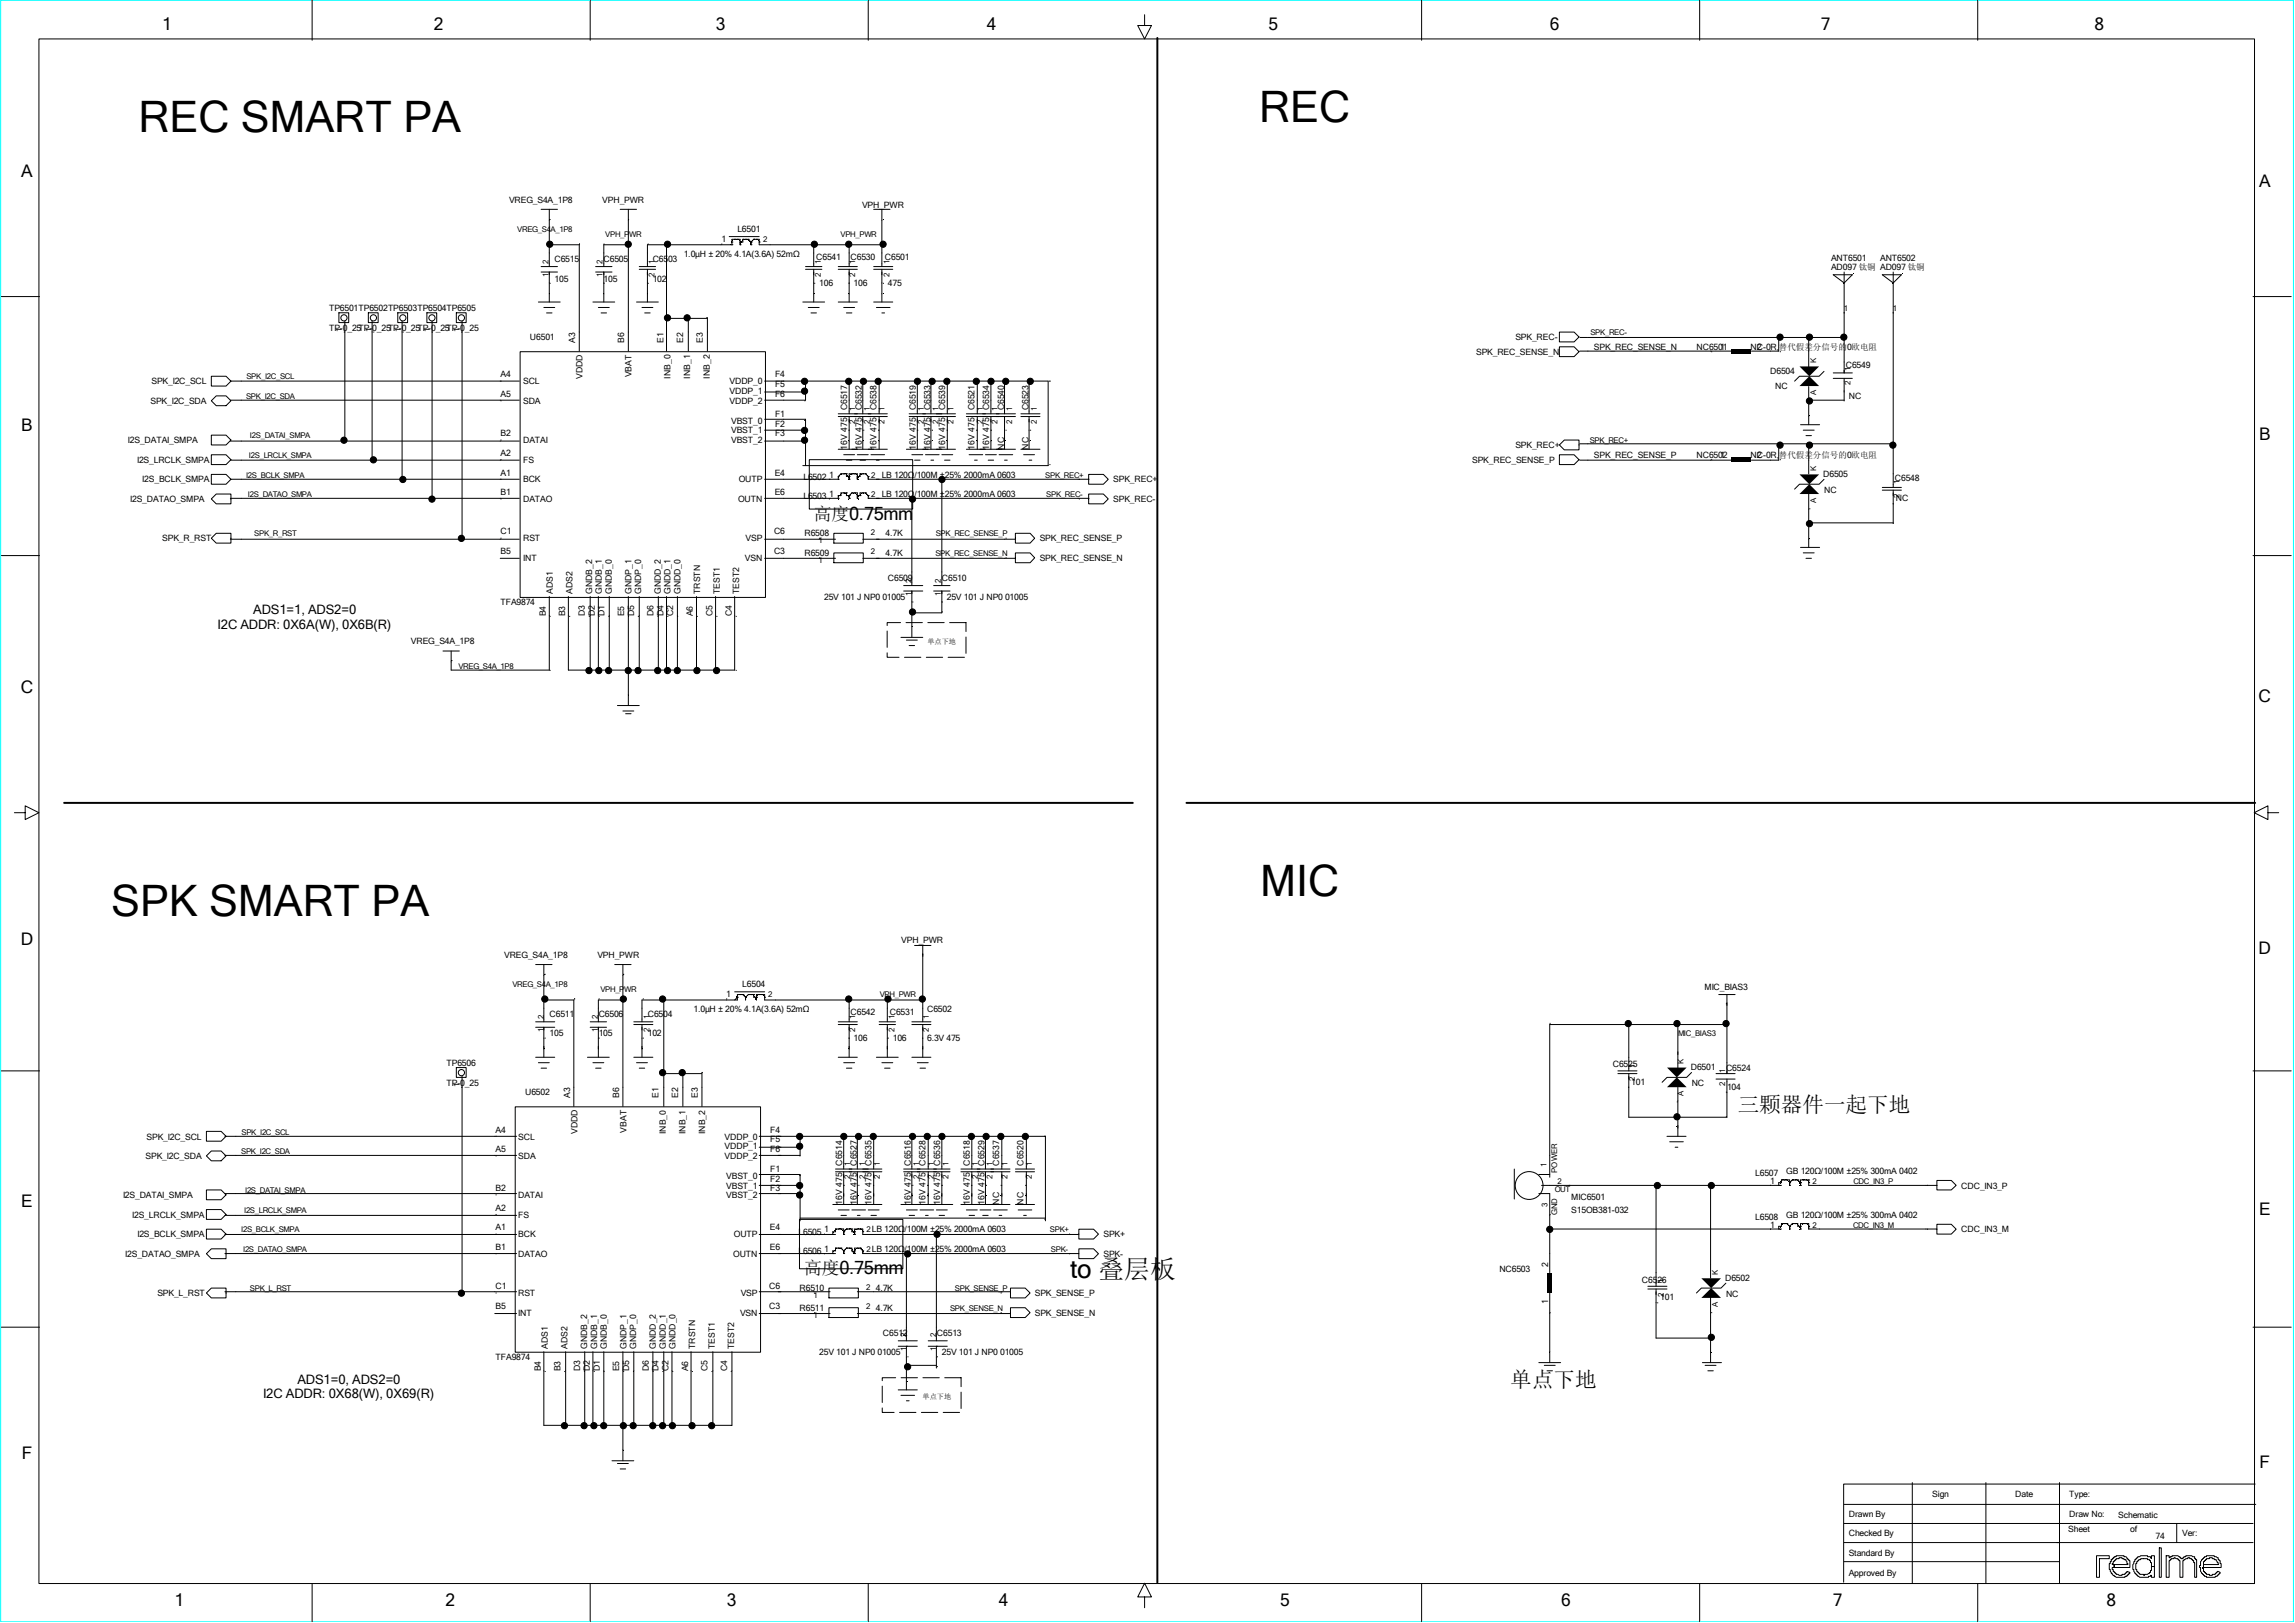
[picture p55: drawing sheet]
<svg xmlns="http://www.w3.org/2000/svg" width="297mm" height="210mm" viewBox="0 0 297 210" stroke-linecap="round" stroke-linejoin="round" font-family="sans-serif">
<defs><g id="words">
<g font-size="5.6">
<text x="17.9" y="17.1">REC SMART PA</text>
<text x="162.9" y="15.8">REC</text>
<text x="14.4" y="118.5">SPK SMART PA</text>
<text x="163.1" y="116">MIC</text>
</g>
<text font-size="3.4" x="138.5" y="165.3">to 叠层板</text>
<g font-size="2.8">
<text x="224.9" y="143.9">三颗器件一起下地</text>
<text x="195.5" y="179.4">单点下地</text>
</g>
<g font-size="2.3">
<text x="105.3" y="67.2">高度0.75mm</text>
<text x="104.1" y="164.9">高度0.75mm</text>
</g>
<g font-size="2.2">
<text x="21" y="3.8">1</text>
<text x="56.1" y="3.8">2</text>
<text x="92.6" y="3.8">3</text>
<text x="127.7" y="3.8">4</text>
<text x="164.2" y="3.8">5</text>
<text x="200.6" y="3.8">6</text>
<text x="235.7" y="3.8">7</text>
<text x="271" y="3.8">8</text>
<text x="2.8" y="23">A</text>
<text x="292.4" y="24.1">A</text>
<text x="2.8" y="55.8">B</text>
<text x="292.4" y="56.9">B</text>
<text x="2.7" y="89.7">C</text>
<text x="292.3" y="90.8">C</text>
<text x="2.7" y="122.3">D</text>
<text x="292.3" y="123.4">D</text>
<text x="2.8" y="156.1">E</text>
<text x="292.4" y="157.3">E</text>
<text x="2.8" y="188.8">F</text>
<text x="292.4" y="189.9">F</text>
<text x="22.6" y="207.8">1</text>
<text x="57.7" y="207.8">2</text>
<text x="94.1" y="207.8">3</text>
<text x="129.3" y="207.8">4</text>
<text x="165.7" y="207.8">5</text>
<text x="202" y="207.8">6</text>
<text x="237.2" y="207.8">7</text>
<text x="272.6" y="207.8">8</text>
</g>
<g font-size="1.7">
<text x="28.2" y="81.3">I2C ADDR: 0X6A(W), 0X6B(R)</text>
<text x="32.8" y="79.5">ADS1=1, ADS2=0</text>
<text x="38.5" y="179.1">ADS1=0, ADS2=0</text>
<text x="34" y="180.9">I2C ADDR: 0X68(W), 0X69(R)</text>
</g>
<g font-size="1.1">
<text x="65.9" y="26.3">VREG_S4A_1P8</text>
<text x="77.9" y="26.3">VPH_PWR</text>
<text x="111.6" y="26.9">VPH_PWR</text>
<text x="71.8" y="33.9">C6515</text>
<text x="78.1" y="33.9">C6505</text>
<text x="84.5" y="33.8">C6503</text>
<text x="88.5" y="33.3">1.0μH ± 20% 4.1A(3.6A) 52mΩ</text>
<text x="93.4" y="31.4">1</text>
<text x="95.4" y="30.1">L6501</text>
<text x="105.6" y="33.6">C6541</text>
<text x="110.1" y="33.6">C6530</text>
<text x="114.5" y="33.6">C6501</text>
<text x="237" y="34.9">AD097 钛铜 AD097 钛铜</text>
<text x="237" y="33.8">ANT6501</text>
<text x="243.3" y="33.8">ANT6502</text>
<text x="42.6" y="40.2">TP6501TP6502TP6503TP6504TP6505</text>
<text x="71.8" y="36.4">105</text>
<text x="78.1" y="36.4">105</text>
<text x="84.5" y="36.4">102</text>
<text x="106" y="37.1">106</text>
<text x="110.5" y="37.1">106</text>
<text x="114.9" y="37.1">475</text>
<text x="42.6" y="42.8">TP-0_25TP-0_25TP-0_25TP-0_25TP-0_25</text>
<text x="68.6" y="44">U6501</text>
<text x="74.4" y="44.3" transform="rotate(-90 74.4 44.3)">A3</text>
<text x="80.8" y="44.3" transform="rotate(-90 80.8 44.3)">B6</text>
<text x="85.9" y="44.3" transform="rotate(-90 85.9 44.3)">E1</text>
<text x="88.4" y="44.3" transform="rotate(-90 88.4 44.3)">E2</text>
<text x="90.9" y="44.3" transform="rotate(-90 90.9 44.3)">E3</text>
<text x="191" y="45.9">SPK_REC_SENSE_N</text>
<text x="196.1" y="44">SPK_REC-</text>
<text x="206.3" y="45.3">SPK_REC_SENSE_N</text>
<text x="219.6" y="45.3">NC6501</text>
<text x="222.6" y="45.3">1</text>
<text x="226.5" y="45.3">NC-0R,替代假差分信号的0欧电阻</text>
<text x="227.4" y="45.3">2</text>
<text x="238.9" y="47.6">C6549</text>
<text x="19.5" y="52.3">SPK_I2C_SDA</text>
<text x="19.6" y="49.7">SPK_I2C_SCL</text>
<text x="64.8" y="51.4">A5</text>
<text x="64.8" y="48.8">A4</text>
<text x="67.7" y="49.7">SCL</text>
<text x="67.7" y="52.3">SDA</text>
<text x="75.4" y="49" transform="rotate(-90 75.4 49)">VDDD</text>
<text x="81.7" y="48.8" transform="rotate(-90 81.7 48.8)">VBAT</text>
<text x="86.8" y="49" transform="rotate(-90 86.8 49)">INB_0</text>
<text x="89.3" y="49" transform="rotate(-90 89.3 49)">INB_1</text>
<text x="91.9" y="49" transform="rotate(-90 91.9 49)">INB_2</text>
<text x="94.4" y="49.7">VDDP_0</text>
<text x="94.4" y="51">VDDP_1</text>
<text x="94.4" y="52.3">VDDP_2</text>
<text x="100.3" y="51.4">F6</text>
<text x="100.3" y="50.1">F5</text>
<text x="100.3" y="48.8">F4</text>
<text x="100.3" y="53.9">F1</text>
<text x="109.6" y="53.1" transform="rotate(-90 109.6 53.1)">C6517</text>
<text x="111.5" y="53.1" transform="rotate(-90 111.5 53.1)">C6532</text>
<text x="113.4" y="53.1" transform="rotate(-90 113.4 53.1)">C6538</text>
<text x="118.5" y="53.1" transform="rotate(-90 118.5 53.1)">C6519</text>
<text x="120.4" y="53.1" transform="rotate(-90 120.4 53.1)">C6533</text>
<text x="122.3" y="53.1" transform="rotate(-90 122.3 53.1)">C6539</text>
<text x="126.1" y="53.1" transform="rotate(-90 126.1 53.1)">C6521</text>
<text x="128" y="53.1" transform="rotate(-90 128 53.1)">C6534</text>
<text x="129.9" y="53.1" transform="rotate(-90 129.9 53.1)">C6540</text>
<text x="133.1" y="53.1" transform="rotate(-90 133.1 53.1)">C6523</text>
<text x="229.1" y="48.5">D6504</text>
<text x="229.7" y="50.4">NC</text>
<text x="239.3" y="51.6">NC</text>
<text x="16.6" y="57.3">I2S_DATAI_SMPA</text>
<text x="17.7" y="59.9">I2S_LRCLK_SMPA</text>
<text x="64.8" y="56.5">B2</text>
<text x="64.8" y="59">A2</text>
<text x="67.7" y="59.9">FS</text>
<text x="67.7" y="57.3">DATAI</text>
<text x="94.6" y="54.8">VBST_0</text>
<text x="94.6" y="56.1">VBST_1</text>
<text x="94.6" y="57.3">VBST_2</text>
<text x="100.3" y="56.5">F3</text>
<text x="100.3" y="55.2">F2</text>
<text x="109.6" y="58.2" transform="rotate(-90 109.6 58.2)">16V 475</text>
<text x="111.5" y="58.2" transform="rotate(-90 111.5 58.2)">16V 475</text>
<text x="113.4" y="58.2" transform="rotate(-90 113.4 58.2)">16V 475</text>
<text x="118.5" y="58.2" transform="rotate(-90 118.5 58.2)">16V 475</text>
<text x="120.4" y="58.2" transform="rotate(-90 120.4 58.2)">16V 475</text>
<text x="122.3" y="58.2" transform="rotate(-90 122.3 58.2)">16V 475</text>
<text x="126.1" y="58.2" transform="rotate(-90 126.1 58.2)">16V 475</text>
<text x="128" y="58.2" transform="rotate(-90 128 58.2)">16V 475</text>
<text x="129.9" y="58.2" transform="rotate(-90 129.9 58.2)">NC</text>
<text x="133.1" y="58.2" transform="rotate(-90 133.1 58.2)">NC</text>
<text x="190.5" y="59.9">SPK_REC_SENSE_P</text>
<text x="196.1" y="58">SPK_REC+</text>
<text x="206.3" y="59.3">SPK_REC_SENSE_P</text>
<text x="219.6" y="59.3">NC6502</text>
<text x="222.6" y="59.3">1</text>
<text x="226.5" y="59.3">NC-0R,</text>
<text x="227.4" y="59.3">2</text>
<text x="230.2" y="59.3">替代假差分信号的0欧电阻</text>
<text x="16.9" y="65">I2S_DATAO_SMPA</text>
<text x="18.4" y="62.4">I2S_BCLK_SMPA</text>
<text x="64.8" y="64.1">B1</text>
<text x="64.8" y="61.5">A1</text>
<text x="67.7" y="62.4">BCK</text>
<text x="67.7" y="65">DATAO</text>
<text x="95.5" y="65">OUTN</text>
<text x="95.6" y="62.4">OUTP</text>
<text x="100.3" y="64.1">E6</text>
<text x="100.3" y="61.5">E4</text>
<text x="104" y="62">L6502</text>
<text x="104" y="64.6">L6503</text>
<text x="107.3" y="61.8">1</text>
<text x="107.3" y="64.3">1</text>
<text x="114.1" y="61.8">LB 120Ω/100M ±25% 2000mA 0603</text>
<text x="114.1" y="64.3">LB 120Ω/100M ±25% 2000mA 0603</text>
<text x="144.1" y="65">SPK_REC-</text>
<text x="144.1" y="62.4">SPK_REC+</text>
<text x="235.9" y="61.7">D6505</text>
<text x="236.1" y="63.8">NC</text>
<text x="245.2" y="62.2">C6548</text>
<text x="245.3" y="64.8">NC</text>
<text x="21" y="70">SPK_R_RST</text>
<text x="64.8" y="69.2">C1</text>
<text x="64.8" y="71.7">B5</text>
<text x="67.7" y="70">RST</text>
<text x="96.5" y="70">VSP</text>
<text x="100.2" y="69.2">C6</text>
<text x="100.2" y="71.7">C3</text>
<text x="104.1" y="69.4">R6508</text>
<text x="104.1" y="72">R6509</text>
<text x="114.6" y="69.4">4.7K</text>
<text x="114.6" y="72">4.7K</text>
<text x="134.5" y="70">SPK_REC_SENSE_P</text>
<text x="67.7" y="72.6">INT</text>
<text x="71.6" y="76.9" transform="rotate(-90 71.6 76.9)">ADS1</text>
<text x="74.1" y="76.9" transform="rotate(-90 74.1 76.9)">ADS2</text>
<text x="76.6" y="76.9" transform="rotate(-90 76.6 76.9)">GNDB_2</text>
<text x="77.9" y="76.9" transform="rotate(-90 77.9 76.9)">GNDB_1</text>
<text x="79.2" y="76.9" transform="rotate(-90 79.2 76.9)">GNDB_0</text>
<text x="81.7" y="76.9" transform="rotate(-90 81.7 76.9)">GNDP_1</text>
<text x="83" y="76.9" transform="rotate(-90 83 76.9)">GNDP_0</text>
<text x="85.5" y="76.9" transform="rotate(-90 85.5 76.9)">GNDD_2</text>
<text x="86.8" y="76.9" transform="rotate(-90 86.8 76.9)">GNDD_1</text>
<text x="88.1" y="76.9" transform="rotate(-90 88.1 76.9)">GNDD_0</text>
<text x="90.6" y="76.9" transform="rotate(-90 90.6 76.9)">TRSTN</text>
<text x="93.1" y="76.9" transform="rotate(-90 93.1 76.9)">TEST1</text>
<text x="95.6" y="76.9" transform="rotate(-90 95.6 76.9)">TEST2</text>
<text x="96.4" y="72.6">VSN</text>
<text x="106.6" y="77.7">25V 101 J NP0 01005</text>
<text x="114.9" y="75.1">C6509</text>
<text x="121.9" y="75.1">C6510</text>
<text x="122.5" y="77.7">25V 101 J NP0 01005</text>
<text x="134.5" y="72.6">SPK_REC_SENSE_N</text>
<text x="53.2" y="83.3">VREG_S4A_1P8</text>
<text x="64.8" y="78.3">TFA9874</text>
<text x="70.6" y="79.7" transform="rotate(-90 70.6 79.7)">B4</text>
<text x="73.2" y="79.7" transform="rotate(-90 73.2 79.7)">B3</text>
<text x="75.7" y="79.7" transform="rotate(-90 75.7 79.7)">D3</text>
<text x="77" y="79.7" transform="rotate(-90 77 79.7)">D2</text>
<text x="78.2" y="79.7" transform="rotate(-90 78.2 79.7)">D1</text>
<text x="80.8" y="79.7" transform="rotate(-90 80.8 79.7)">E5</text>
<text x="82.1" y="79.7" transform="rotate(-90 82.1 79.7)">D5</text>
<text x="84.6" y="79.7" transform="rotate(-90 84.6 79.7)">D6</text>
<text x="85.9" y="79.7" transform="rotate(-90 85.9 79.7)">D4</text>
<text x="87.1" y="79.7" transform="rotate(-90 87.1 79.7)">C2</text>
<text x="89.7" y="79.7" transform="rotate(-90 89.7 79.7)">A6</text>
<text x="92.2" y="79.7" transform="rotate(-90 92.2 79.7)">C5</text>
<text x="94.7" y="79.7" transform="rotate(-90 94.7 79.7)">C4</text>
<text x="65.2" y="123.9">VREG_S4A_1P8</text>
<text x="77.3" y="123.9">VPH_PWR</text>
<text x="116.6" y="122">VPH_PWR</text>
<text x="71.1" y="131.6">C6511</text>
<text x="77.5" y="131.6">C6506</text>
<text x="83.8" y="131.6">C6504</text>
<text x="89.8" y="130.9">1.0μH ± 20% 4.1A(3.6A) 52mΩ</text>
<text x="94" y="129">1</text>
<text x="96.1" y="127.8">L6504</text>
<text x="110.1" y="131.3">C6542</text>
<text x="115.2" y="131.3">C6531</text>
<text x="120" y="130.9">C6502</text>
<text x="220.6" y="128.1">MIC_BIAS3</text>
<text x="57.8" y="137.9">TP6506</text>
<text x="71.1" y="134.1">105</text>
<text x="77.5" y="134.1">105</text>
<text x="83.8" y="134.1">102</text>
<text x="110.5" y="134.7">106</text>
<text x="115.5" y="134.7">106</text>
<text x="120" y="134.7">6.3V 475</text>
<text x="57.8" y="140.5">TP-0_25</text>
<text x="68" y="141.7">U6502</text>
<text x="73.8" y="142.1" transform="rotate(-90 73.8 142.1)">A3</text>
<text x="80.1" y="142.1" transform="rotate(-90 80.1 142.1)">B6</text>
<text x="85.2" y="142.1" transform="rotate(-90 85.2 142.1)">E1</text>
<text x="87.8" y="142.1" transform="rotate(-90 87.8 142.1)">E2</text>
<text x="90.3" y="142.1" transform="rotate(-90 90.3 142.1)">E3</text>
<text x="208.7" y="138.1">C6525</text>
<text x="211.1" y="140.3">101</text>
<text x="218.8" y="138.4">D6501</text>
<text x="218.9" y="140.6">NC</text>
<text x="223.4" y="138.5">C6524</text>
<text x="223.5" y="141.1">104</text>
<text x="18.8" y="150">SPK_I2C_SDA</text>
<text x="19" y="147.4">SPK_I2C_SCL</text>
<text x="64.1" y="149.1">A5</text>
<text x="64.1" y="146.6">A4</text>
<text x="67.1" y="147.4">SCL</text>
<text x="67.1" y="150">SDA</text>
<text x="74.7" y="146.8" transform="rotate(-90 74.7 146.8)">VDDD</text>
<text x="81.1" y="146.6" transform="rotate(-90 81.1 146.6)">VBAT</text>
<text x="86.2" y="146.7" transform="rotate(-90 86.2 146.7)">INB_0</text>
<text x="88.7" y="146.7" transform="rotate(-90 88.7 146.7)">INB_1</text>
<text x="91.2" y="146.7" transform="rotate(-90 91.2 146.7)">INB_2</text>
<text x="93.8" y="147.4">VDDP_0</text>
<text x="93.8" y="148.7">VDDP_1</text>
<text x="93.8" y="150">VDDP_2</text>
<text x="99.7" y="149.1">F6</text>
<text x="99.7" y="147.8">F5</text>
<text x="99.7" y="146.6">F4</text>
<text x="15.9" y="155">I2S_DATAI_SMPA</text>
<text x="64.1" y="154.1">B2</text>
<text x="67.1" y="155">DATAI</text>
<text x="94" y="152.5">VBST_0</text>
<text x="94" y="153.8">VBST_1</text>
<text x="94" y="155">VBST_2</text>
<text x="99.7" y="154.1">F3</text>
<text x="99.7" y="152.9">F2</text>
<text x="99.7" y="151.6">F1</text>
<text x="109" y="155.9" transform="rotate(-90 109 155.9)">16V 475</text>
<text x="109" y="150.8" transform="rotate(-90 109 150.8)">C6514</text>
<text x="110.9" y="155.9" transform="rotate(-90 110.9 155.9)">16V 475</text>
<text x="110.9" y="150.8" transform="rotate(-90 110.9 150.8)">C6527</text>
<text x="112.8" y="155.9" transform="rotate(-90 112.8 155.9)">16V 475</text>
<text x="112.8" y="150.8" transform="rotate(-90 112.8 150.8)">C6535</text>
<text x="117.9" y="155.9" transform="rotate(-90 117.9 155.9)">16V 475</text>
<text x="117.9" y="150.8" transform="rotate(-90 117.9 150.8)">C6516</text>
<text x="119.8" y="155.9" transform="rotate(-90 119.8 155.9)">16V 475</text>
<text x="119.8" y="150.8" transform="rotate(-90 119.8 150.8)">C6528</text>
<text x="121.7" y="155.9" transform="rotate(-90 121.7 155.9)">16V 475</text>
<text x="121.7" y="150.8" transform="rotate(-90 121.7 150.8)">C6536</text>
<text x="125.5" y="155.9" transform="rotate(-90 125.5 155.9)">16V 475</text>
<text x="125.5" y="150.8" transform="rotate(-90 125.5 150.8)">C6518</text>
<text x="127.4" y="155.9" transform="rotate(-90 127.4 155.9)">16V 475</text>
<text x="127.4" y="150.8" transform="rotate(-90 127.4 150.8)">C6529</text>
<text x="129.3" y="155.9" transform="rotate(-90 129.3 155.9)">NC</text>
<text x="129.3" y="150.8" transform="rotate(-90 129.3 150.8)">C6537</text>
<text x="132.5" y="155.9" transform="rotate(-90 132.5 155.9)">NC</text>
<text x="132.5" y="150.8" transform="rotate(-90 132.5 150.8)">C6520</text>
<text x="203.3" y="155.3">MIC6501</text>
<text x="227.1" y="152.1">L6507</text>
<text x="229.1" y="153.2">1</text>
<text x="231.2" y="151.9">GB 120Ω/100M ±25% 300mA 0402</text>
<text x="253.8" y="153.8">CDC_IN3_P</text>
<text x="17.1" y="157.6">I2S_LRCLK_SMPA</text>
<text x="17.8" y="160.1">I2S_BCLK_SMPA</text>
<text x="64.1" y="161.8">B1</text>
<text x="64.1" y="156.7">A2</text>
<text x="64.1" y="159.2">A1</text>
<text x="67.1" y="160.1">BCK</text>
<text x="67.1" y="157.6">FS</text>
<text x="95" y="160.1">OUTP</text>
<text x="99.6" y="161.8">E6</text>
<text x="99.6" y="159.2">E4</text>
<text x="103.3" y="159.8">L6505</text>
<text x="106.6" y="159.5">1</text>
<text x="142.8" y="160.1">SPK+</text>
<text x="203.3" y="157">S15OB381-032</text>
<text x="227.1" y="157.8">L6508</text>
<text x="229.1" y="158.8">1</text>
<text x="231.2" y="157.6">GB 120Ω/100M ±25% 300mA 0402</text>
<text x="253.8" y="159.5">CDC_IN3_M</text>
<text x="16.2" y="162.6">I2S_DATAO_SMPA</text>
<text x="20.4" y="167.7">SPK_L_RST</text>
<text x="64.1" y="166.8">C1</text>
<text x="67.1" y="167.7">RST</text>
<text x="67.1" y="162.6">DATAO</text>
<text x="94.9" y="162.6">OUTN</text>
<text x="95.9" y="167.7">VSP</text>
<text x="99.5" y="166.8">C6</text>
<text x="103.3" y="162.3">L6506</text>
<text x="103.5" y="167.1">R6510</text>
<text x="106.6" y="162">1</text>
<text x="113.3" y="167.1">4.7K</text>
<text x="133.9" y="167.7">SPK_SENSE_P</text>
<text x="142.8" y="162.6">SPK-</text>
<text x="194" y="164.5">NC6503</text>
<text x="200.3" y="164" transform="rotate(-90 200.3 164)">2</text>
<text x="212.5" y="166">C6526</text>
<text x="223.2" y="165.7">D6502</text>
<text x="223.4" y="167.8">NC</text>
<text x="64.1" y="169.4">B5</text>
<text x="67.1" y="170.3">INT</text>
<text x="95.8" y="170.3">VSN</text>
<text x="99.5" y="169.4">C3</text>
<text x="103.5" y="169.6">R6511</text>
<text x="113.3" y="169.6">4.7K</text>
<text x="114.3" y="172.8">C6512</text>
<text x="121.3" y="172.8">C6513</text>
<text x="133.9" y="170.2">SPK_SENSE_N</text>
<text x="200.3" y="168.7" transform="rotate(-90 200.3 168.7)">1</text>
<text x="214.9" y="168.2">101</text>
<text x="64.1" y="176">TFA9874</text>
<text x="70" y="177.5" transform="rotate(-90 70 177.5)">B4</text>
<text x="70.9" y="174.5" transform="rotate(-90 70.9 174.5)">ADS1</text>
<text x="72.5" y="177.5" transform="rotate(-90 72.5 177.5)">B3</text>
<text x="73.5" y="174.5" transform="rotate(-90 73.5 174.5)">ADS2</text>
<text x="75.1" y="177.5" transform="rotate(-90 75.1 177.5)">D3</text>
<text x="76" y="174.5" transform="rotate(-90 76 174.5)">GNDB_2</text>
<text x="76.3" y="177.5" transform="rotate(-90 76.3 177.5)">D2</text>
<text x="77.3" y="174.5" transform="rotate(-90 77.3 174.5)">GNDB_1</text>
<text x="77.6" y="177.5" transform="rotate(-90 77.6 177.5)">D1</text>
<text x="78.5" y="174.5" transform="rotate(-90 78.5 174.5)">GNDB_0</text>
<text x="80.1" y="177.5" transform="rotate(-90 80.1 177.5)">E5</text>
<text x="81.1" y="174.5" transform="rotate(-90 81.1 174.5)">GNDP_1</text>
<text x="81.4" y="177.5" transform="rotate(-90 81.4 177.5)">D5</text>
<text x="82.3" y="174.5" transform="rotate(-90 82.3 174.5)">GNDP_0</text>
<text x="84" y="177.5" transform="rotate(-90 84 177.5)">D6</text>
<text x="84.9" y="174.5" transform="rotate(-90 84.9 174.5)">GNDD_2</text>
<text x="85.2" y="177.5" transform="rotate(-90 85.2 177.5)">D4</text>
<text x="86.2" y="174.5" transform="rotate(-90 86.2 174.5)">GNDD_1</text>
<text x="86.5" y="177.5" transform="rotate(-90 86.5 177.5)">C2</text>
<text x="87.4" y="174.5" transform="rotate(-90 87.4 174.5)">GNDD_0</text>
<text x="89" y="177.5" transform="rotate(-90 89 177.5)">A6</text>
<text x="90" y="174.5" transform="rotate(-90 90 174.5)">TRSTN</text>
<text x="91.6" y="177.5" transform="rotate(-90 91.6 177.5)">C5</text>
<text x="92.5" y="174.5" transform="rotate(-90 92.5 174.5)">TEST1</text>
<text x="94.1" y="177.5" transform="rotate(-90 94.1 177.5)">C4</text>
<text x="95" y="174.5" transform="rotate(-90 95 174.5)">TEST2</text>
<text x="106" y="175.3">25V 101 J NP0 01005</text>
<text x="121.9" y="175.3">25V 101 J NP0 01005</text>
<text x="239.3" y="196.3">Drawn By</text>
<text x="250" y="193.7">Sign</text>
<text x="260.8" y="193.7">Date</text>
<text x="267.8" y="193.7">Type:</text>
<text x="267.8" y="196.3">Draw No:</text>
<text x="274.1" y="196.4">Schematic</text>
<text x="239.3" y="198.8">Checked By</text>
<text x="239.3" y="201.3">Standard By</text>
<text x="239.3" y="203.9">Approved By</text>
<text x="267.7" y="198.3">Sheet</text>
<text x="275.7" y="198.3">of</text>
<text x="279" y="199.2">74</text>
<text x="282.4" y="198.8">Ver:</text>
</g>
<g font-size="1">
<text x="66.9" y="30.1">VREG_S4A_1P8</text>
<text x="71" y="35.9" transform="rotate(-90 71 35.9)">1</text>
<text x="71" y="34.1" transform="rotate(-90 71 34.1)">2</text>
<text x="78" y="35.9" transform="rotate(-90 78 35.9)">1</text>
<text x="78" y="34.1" transform="rotate(-90 78 34.1)">2</text>
<text x="78.3" y="30.7">VPH_PWR</text>
<text x="84.7" y="35.9" transform="rotate(-90 84.7 35.9)">2</text>
<text x="84.7" y="34.1" transform="rotate(-90 84.7 34.1)">1</text>
<text x="98.8" y="31.3">2</text>
<text x="106.2" y="35.9" transform="rotate(-90 106.2 35.9)">2</text>
<text x="106.2" y="34.1" transform="rotate(-90 106.2 34.1)">1</text>
<text x="108.8" y="30.7">VPH_PWR</text>
<text x="110.7" y="35.9" transform="rotate(-90 110.7 35.9)">2</text>
<text x="110.7" y="34.1" transform="rotate(-90 110.7 34.1)">1</text>
<text x="115.1" y="35.9" transform="rotate(-90 115.1 35.9)">2</text>
<text x="115.1" y="34.1" transform="rotate(-90 115.1 34.1)">1</text>
<text x="238.6" y="40.2">1</text>
<text x="245" y="40.2">1</text>
<text x="44.2" y="42.9" transform="rotate(-90 44.2 42.9)">1</text>
<text x="48.1" y="42.9" transform="rotate(-90 48.1 42.9)">1</text>
<text x="51.9" y="42.9" transform="rotate(-90 51.9 42.9)">1</text>
<text x="55.6" y="42.9" transform="rotate(-90 55.6 42.9)">1</text>
<text x="59.4" y="42.9" transform="rotate(-90 59.4 42.9)">1</text>
<text x="205.8" y="43.4">SPK_REC-</text>
<text x="235" y="46.9" transform="rotate(-90 235 46.9)">K</text>
<text x="31.8" y="51.6">SPK_I2C_SDA</text>
<text x="31.9" y="49.1">SPK_I2C_SCL</text>
<text x="110.7" y="53.1" transform="rotate(-90 110.7 53.1)">1</text>
<text x="112.6" y="53.1" transform="rotate(-90 112.6 53.1)">1</text>
<text x="114.5" y="53.1" transform="rotate(-90 114.5 53.1)">1</text>
<text x="119.6" y="53.1" transform="rotate(-90 119.6 53.1)">1</text>
<text x="121.5" y="53.1" transform="rotate(-90 121.5 53.1)">1</text>
<text x="123.4" y="53.1" transform="rotate(-90 123.4 53.1)">1</text>
<text x="127.2" y="53.1" transform="rotate(-90 127.2 53.1)">1</text>
<text x="129.1" y="53.1" transform="rotate(-90 129.1 53.1)">1</text>
<text x="131" y="53.1" transform="rotate(-90 131 53.1)">1</text>
<text x="134.2" y="53.1" transform="rotate(-90 134.2 53.1)">1</text>
<text x="235" y="51.1" transform="rotate(-90 235 51.1)">A</text>
<text x="239.5" y="49.8" transform="rotate(-90 239.5 49.8)">2</text>
<text x="239.5" y="48.1" transform="rotate(-90 239.5 48.1)">1</text>
<text x="32.2" y="59.2">I2S_LRCLK_SMPA</text>
<text x="32.3" y="56.7">I2S_DATAI_SMPA</text>
<text x="110.7" y="54.9" transform="rotate(-90 110.7 54.9)">2</text>
<text x="112.6" y="54.9" transform="rotate(-90 112.6 54.9)">2</text>
<text x="114.5" y="54.9" transform="rotate(-90 114.5 54.9)">2</text>
<text x="119.6" y="54.9" transform="rotate(-90 119.6 54.9)">2</text>
<text x="121.5" y="54.9" transform="rotate(-90 121.5 54.9)">2</text>
<text x="123.4" y="54.9" transform="rotate(-90 123.4 54.9)">2</text>
<text x="127.2" y="54.9" transform="rotate(-90 127.2 54.9)">2</text>
<text x="129.1" y="54.9" transform="rotate(-90 129.1 54.9)">2</text>
<text x="131" y="54.9" transform="rotate(-90 131 54.9)">2</text>
<text x="134.2" y="54.9" transform="rotate(-90 134.2 54.9)">2</text>
<text x="205.7" y="57.3">SPK_REC+</text>
<text x="31.8" y="61.8">I2S_BCLK_SMPA</text>
<text x="32.1" y="64.3">I2S_DATAO_SMPA</text>
<text x="112.7" y="61.8">2</text>
<text x="112.7" y="64.3">2</text>
<text x="135.3" y="61.8">SPK_REC+</text>
<text x="135.4" y="64.3">SPK_REC-</text>
<text x="235" y="65" transform="rotate(-90 235 65)">A</text>
<text x="235" y="60.9" transform="rotate(-90 235 60.9)">K</text>
<text x="245.8" y="64.4" transform="rotate(-90 245.8 64.4)">2</text>
<text x="245.8" y="62.7" transform="rotate(-90 245.8 62.7)">1</text>
<text x="32.9" y="69.4">SPK_R_RST</text>
<text x="105.9" y="70.3">1</text>
<text x="112.7" y="69.2">2</text>
<text x="112.7" y="71.7">2</text>
<text x="121" y="71.9">SPK_REC_SENSE_N</text>
<text x="121.1" y="69.4">SPK_REC_SENSE_P</text>
<text x="105.9" y="72.8">1</text>
<text x="118" y="77.1" transform="rotate(-90 118 77.1)">1</text>
<text x="118" y="75.4" transform="rotate(-90 118 75.4)">2</text>
<text x="121.8" y="77.1" transform="rotate(-90 121.8 77.1)">1</text>
<text x="121.8" y="75.4" transform="rotate(-90 121.8 75.4)">2</text>
<text x="59.3" y="86.5">VREG_S4A_1P8</text>
<text x="66.3" y="127.8">VREG_S4A_1P8</text>
<text x="70.4" y="131.8" transform="rotate(-90 70.4 131.8)">2</text>
<text x="77.4" y="131.8" transform="rotate(-90 77.4 131.8)">2</text>
<text x="77.7" y="128.4">VPH_PWR</text>
<text x="84" y="131.8" transform="rotate(-90 84 131.8)">1</text>
<text x="99.4" y="129">2</text>
<text x="110.7" y="131.8" transform="rotate(-90 110.7 131.8)">1</text>
<text x="113.8" y="129">VPH_PWR</text>
<text x="115.8" y="131.8" transform="rotate(-90 115.8 131.8)">1</text>
<text x="120.2" y="131.8" transform="rotate(-90 120.2 131.8)">1</text>
<text x="70.4" y="133.6" transform="rotate(-90 70.4 133.6)">1</text>
<text x="77.4" y="133.6" transform="rotate(-90 77.4 133.6)">1</text>
<text x="84" y="133.6" transform="rotate(-90 84 133.6)">2</text>
<text x="110.7" y="133.6" transform="rotate(-90 110.7 133.6)">2</text>
<text x="115.8" y="133.6" transform="rotate(-90 115.8 133.6)">2</text>
<text x="120.2" y="133.6" transform="rotate(-90 120.2 133.6)">2</text>
<text x="217.2" y="134.1">MIC_BIAS3</text>
<text x="217.9" y="137.7" transform="rotate(-90 217.9 137.7)">K</text>
<text x="59.4" y="140.7" transform="rotate(-90 59.4 140.7)">1</text>
<text x="211.6" y="139.9" transform="rotate(-90 211.6 139.9)">2</text>
<text x="211.6" y="138.2" transform="rotate(-90 211.6 138.2)">1</text>
<text x="217.9" y="141.8" transform="rotate(-90 217.9 141.8)">A</text>
<text x="223.3" y="140.5" transform="rotate(-90 223.3 140.5)">2</text>
<text x="223.3" y="138.8" transform="rotate(-90 223.3 138.8)">1</text>
<text x="31.2" y="149.3">SPK_I2C_SDA</text>
<text x="31.2" y="146.8">SPK_I2C_SCL</text>
<text x="31.7" y="154.4">I2S_DATAI_SMPA</text>
<text x="110" y="152.6" transform="rotate(-90 110 152.6)">2</text>
<text x="110" y="150.9" transform="rotate(-90 110 150.9)">1</text>
<text x="111.9" y="152.6" transform="rotate(-90 111.9 152.6)">2</text>
<text x="111.9" y="150.9" transform="rotate(-90 111.9 150.9)">1</text>
<text x="113.8" y="152.6" transform="rotate(-90 113.8 152.6)">2</text>
<text x="113.8" y="150.9" transform="rotate(-90 113.8 150.9)">1</text>
<text x="118.9" y="152.6" transform="rotate(-90 118.9 152.6)">2</text>
<text x="118.9" y="150.9" transform="rotate(-90 118.9 150.9)">1</text>
<text x="120.8" y="152.6" transform="rotate(-90 120.8 152.6)">2</text>
<text x="120.8" y="150.9" transform="rotate(-90 120.8 150.9)">1</text>
<text x="122.7" y="152.6" transform="rotate(-90 122.7 152.6)">2</text>
<text x="122.7" y="150.9" transform="rotate(-90 122.7 150.9)">1</text>
<text x="126.6" y="152.6" transform="rotate(-90 126.6 152.6)">2</text>
<text x="126.6" y="150.9" transform="rotate(-90 126.6 150.9)">1</text>
<text x="128.5" y="152.6" transform="rotate(-90 128.5 152.6)">2</text>
<text x="128.5" y="150.9" transform="rotate(-90 128.5 150.9)">1</text>
<text x="130.4" y="152.6" transform="rotate(-90 130.4 152.6)">2</text>
<text x="130.4" y="150.9" transform="rotate(-90 130.4 150.9)">1</text>
<text x="133.5" y="152.6" transform="rotate(-90 133.5 152.6)">2</text>
<text x="133.5" y="150.9" transform="rotate(-90 133.5 150.9)">1</text>
<text x="200.1" y="151" transform="rotate(-90 200.1 151)">1</text>
<text x="201.2" y="154.3">OUT</text>
<text x="201.5" y="151.8" transform="rotate(-90 201.5 151.8)">POWER</text>
<text x="201.6" y="153.2">2</text>
<text x="234.6" y="153.2">2</text>
<text x="239.9" y="153.2">CDC_IN3_P</text>
<text x="31.2" y="159.5">I2S_BCLK_SMPA</text>
<text x="31.6" y="156.9">I2S_LRCLK_SMPA</text>
<text x="112.1" y="159.5">2LB 120Ω/100M ±25% 2000mA 0603</text>
<text x="135.9" y="159.5">SPK+</text>
<text x="200.3" y="156.2" transform="rotate(-90 200.3 156.2)">3</text>
<text x="201.5" y="157.3" transform="rotate(-90 201.5 157.3)">GND</text>
<text x="234.6" y="158.8">2</text>
<text x="239.8" y="158.8">CDC_IN3_M</text>
<text x="31.5" y="162">I2S_DATAO_SMPA</text>
<text x="32.3" y="167.1">SPK_L_RST</text>
<text x="105.3" y="168">1</text>
<text x="112.1" y="166.9">2</text>
<text x="112.1" y="162">2LB 120Ω/100M ±25% 2000mA 0603</text>
<text x="123.6" y="167.1">SPK_SENSE_P</text>
<text x="136" y="162">SPK-</text>
<text x="215.3" y="167.8" transform="rotate(-90 215.3 167.8)">2</text>
<text x="215.3" y="166.1" transform="rotate(-90 215.3 166.1)">1</text>
<text x="222.3" y="164.9" transform="rotate(-90 222.3 164.9)">K</text>
<text x="105.3" y="170.5">1</text>
<text x="112.1" y="169.4">2</text>
<text x="117.3" y="173.1" transform="rotate(-90 117.3 173.1)">2</text>
<text x="121.1" y="173.1" transform="rotate(-90 121.1 173.1)">2</text>
<text x="123" y="169.6">SPK_SENSE_N</text>
<text x="222.3" y="169.1" transform="rotate(-90 222.3 169.1)">A</text>
<text x="117.3" y="174.8" transform="rotate(-90 117.3 174.8)">1</text>
<text x="121.1" y="174.8" transform="rotate(-90 121.1 174.8)">1</text>
</g>
<g font-size=".9">
<text x="120" y="83.4">单点下地</text>
<text x="119.4" y="181.1">单点下地</text>
</g>
</g></defs>
<path d="M.1 0h296.7v209.8h-296.7z" fill="none" stroke="#0ff" stroke-width=".13"/>
<g fill="none" stroke="#000" stroke-width=".13">
<path d="M40.4 0v5.2M76.4 0v5.2M112.4 0v5.2M184 0v5.2M220 0v5.2M255.9 0v5.2M5 5h286.8v199.9h-286.8zM148.1 1.9v1.4h.9l-.9 1.7-.9-1.7h.9M.2 38.4h4.9M69.7 39.1h2.8M70 34.5h2.1M70 35.2h2.1"/>
<path d="M70 27.1h2.1M70.4 39.8h1.4M71.1 27.1v7.4M71.1 35.2v3.9M71.1 31.7h3.9v13.7M76.7 39.1h2.9M77.1 34.5h2.1M77.1 35.2h2.1M77.4 39.8h1.4M78.1 35.2v3.9M80.3 27.1h2.1M81.3 27.1v18.3"/>
<path d="M81.3 31.7h-3.2v2.8M82.4 39.1h2.8M82.7 34.5h2.1M82.7 34.8h2.1M83.1 39.8h1.4M83.8 34.8v4.3M86.3 31.7v13.7M94.4 30.6h3.8M94.7 31.3h.1M94.7 31.7h.1M94.7 31.7h-10.9v2.8M94.7 31.7v-.7h1.1v.7"/>
<path d="M95.1 31h.1M95.4 31h.1M95.8 31.7h.1M95.8 31.3h.1M96.1 31h.1M96.1 31h.7M96.1 31v.3h-.3M96.5 31h.1M96.8 31h.1M96.8 31l.4 .3M97.2 31.3h.1M97.2 31.7h.1"/>
<path d="M97.2 31.3v.4M97.5 31h.1M97.5 31h.7v.7h15.9M97.5 31l-.3 .3M97.9 31h.1M98.2 31.3h.1M103.9 39.1h2.8M104.2 34.5h2.2M104.2 34.8h2.2M104.6 39.8h1.4M105.3 31.7v2.8M105.3 34.8v4.3"/>
<path d="M108.5 34.5h2.4M108.5 39.1h2.4M108.5 34.8h2.4M109.2 39.8h1.4M109.9 31.7v2.8M109.9 34.8v4.3M113.1 34.5h2.4M113.1 39.1h2.4M113.1 27.1h2.1M113.1 34.8h2.4M113.4 39.8h1.8M114.1 27.1v7.4"/>
<path d="M114.1 34.8v4.3M237.2 35.6h2.5l-1 1zM238.7 35.2v13.1M243.6 35.6h2.5l-1.1 1zM245 35.2v27.9M291.6 38.4h4.9M27.3 48.7h2l.6 .6-.6 .7h-2zM27.3 51.9l.7-.7h1.3l.6 .7-.6 .6h-1.3zM27.3 58.8h2l.6 .7-.6 .6h-2zM27.3 56.3h2l.6 .6-.6 .7h-2zM29.8 59.5h37.4M29.8 51.8h37.4"/>
<path d="M29.8 49.3h37.4M29.8 57.1h37.4M43.9 40.5h1.2v1.2h-1.2zM44.6 41.5v15.6M47.7 40.5h1.2v1.2h-1.2zM48.2 41.5v18M51.5 40.5h1.2v1.2h-1.2zM52 41.5v20.5M55.2 40.5h1.3v1.2h-1.3zM55.9 41.5v23M59.1 40.5h1.2v1.2h-1.2zM59.8 41.5v28.3"/>
<path d="M67.3 45.5h31.8v31.8h-31.8zM70.7 40.5h.7M77.8 40.5h.7M83.4 40.5h.7M86.3 41.2h5.2v4.2M89.1 41.2v4.2M99 55.7h5.2M99 49.3h36.6v10.9h-31.7M99 57.1h5.2M99 54.2h5.2v6M99 50.7h5.2M104.2 49.3v2.5h-5.2"/>
<path d="M104.7 59.5h13.4v6.4h-13.4zM105 40.5h.7M108.5 58.1h6.3M108.5 53.9h6.3M108.5 53.5h6.3M109.2 58.8h1.4M109.5 59.5h.7M109.5 40.5h.7M109.9 49.3v4.2M109.9 53.9v4.2M110.9 58.8h1.5M111.3 59.5h.7"/>
<path d="M111.7 49.3v4.2M111.7 53.9v4.2M112.7 58.8h1.8M113.4 59.5h.4M113.8 49.3v4.2M113.8 53.9v4.2M114.1 40.5h.4M117.3 58.1h6.3M117.7 53.9h5.9M117.7 53.5h5.9M118 58.8h1.4M118.4 59.5h.7"/>
<path d="M118.7 49.3v4.2M118.7 53.9v4.2M119.8 58.8h1.7M120.5 59.5h.3M120.5 49.3v4.2M120.5 53.9v4.2M121.9 58.8h1.4M122.2 59.5h.7M122.6 49.3v4.2M122.6 53.9v4.2M125.1 58.1h6.3M125.1 53.9h6.3"/>
<path d="M125.1 53.5h6.3M125.4 58.8h1.8M126.1 59.5h.4M126.5 49.3v4.2M126.5 53.9v4.2M127.5 58.8h1.4M127.9 59.5h.7M128.2 49.3v4.2M128.2 53.9v4.2M129.3 58.8h1.8M130 59.5h.4M130 49.3v4.2"/>
<path d="M130 53.9v4.2M132.1 58.1h2.5M132.1 53.9h2.5M132.1 53.5h2.5M132.5 58.8h1.4M133.2 59.5h.3M133.2 49.3v4.2M133.2 53.9v4.2M201.8 43h1.9l.6 .6-.6 .6h-1.9zM201.8 57.6l.6-.7h1.9v1.3h-1.9zM201.8 44.9h1.9l.6 .6-.6 .6h-1.9zM201.8 58.8h1.9l.6 .7-.6 .6h-1.9z"/>
<path d="M204.4 43.7h34.3M204.4 57.4h40.6M204.4 59.5h19.8M204.4 45.4h19.8M230.2 57.4v2.1h-3.5M230.2 43.7v1.7h-3.5M233 55h2.5M233.4 55.7h1.4M233.7 56.4h.7M234.1 43.7v3.8M234.1 50v5M234.1 57.4v3.9"/>
<path d="M236.1 48l-.7 .7h-2.5l-.7 .6M237.2 49h2.5M237.2 48.3h2.5M238.7 49v2.8h-4.6M.2 71.9h4.9M27.3 69.6l.7-.6h1.9v1.3h-1.9zM27.3 64.6l.7-.7h1.9v1.3h-1.9zM27.3 61.4h2l.6 .6-.6 .7h-2zM29.8 69.8h37.4M29.8 62h37.4M29.8 64.5h37.4M64.7 72.2h2.5"/>
<path d="M71.1 77.2v9.5h-12.7v-2.5M73.6 77.2v9.5h21.5v-9.5M76.4 77.2v9.5M77.4 77.2v9.5M78.8 77.2v9.5M81.3 77.2v14.1M82.7 77.2v9.5M85.2 77.2v9.5M86.3 77.2v9.5M87.7 77.2v9.5M90.1 77.2v9.5M92.6 77.2v9.5"/>
<path d="M99 72.2h9.1M99 69.8h9.1M99 62h9.5M99 64.5h9.5M107.9 69h3.8v1.3h-3.8zM107.9 71.5h3.8v1.3h-3.8zM108.5 61.7h.1M108.5 62h.1M108.5 64.1h.1M108.5 64.5h.1M108.5 61.7v.3M108.5 64.1v.4"/>
<path d="M108.8 61.3h.1M108.8 61.3h.7M108.8 61.3l-.3 .4M109.2 61.3h.1M109.2 63.8h.1M109.5 61.3h.1M109.5 63.8h.1M109.5 61.3v.4h.4M109.5 63.8v.3h.4M109.5 63.8h-.7v.3h-.3M109.9 61.7h.1M109.9 62h.1"/>
<path d="M109.9 64.5h.1M109.9 64.1h.1M109.9 62v-.7h1v.7M109.9 64.1v.4M110.2 61.3h.1M110.2 63.8h.1M110.2 63.8h.7v.7M110.2 63.8l-.3 .3M110.6 61.3h.1M110.6 63.8h.1M110.9 61.7h.1M110.9 62h.1"/>
<path d="M110.9 64.5h.1M110.9 64.1h.1M110.9 64.1h.4M111.3 61.3h.1M111.3 64.1h.1M111.3 61.3v.4h-.4M111.3 61.3h.7M111.7 61.3h.1M111.7 63.8h.1M111.7 72.2h19.7M111.7 69.8h19.7M112 61.3h.1"/>
<path d="M112 63.8h.1M112 61.3l.4 .4M112 63.8h-.7v.3M112 63.8l.4 .3M112.4 61.7h.1M112.4 64.5h.1M112.4 64.1h.1M112.4 61.7v.3h28.5M112.4 64.5h28.5M112.4 64.1v.4M116.9 75.8h2.5M116.9 76.5h2.5"/>
<path d="M118 64.5v11.3M118 76.5v6M120.8 75.8h2.1M120.8 76.5h2.1M121.9 62v13.8M121.9 76.5v2.8h-3.9M131.4 69h1.9l.6 .6-.6 .7h-1.9zM131.4 71.5h1.9l.6 .7-.6 .6h-1.9zM140.9 63.9h1.9l.6 .7-.6 .6h-1.9zM140.9 61.4h1.9l.6 .6-.6 .7h-1.9zM233 70.8h2.5M233.4 71.5h1.4"/>
<path d="M233.7 72.2h.7M234.1 63.8v7M236.1 62l-.7 .7h-2.5l-.7 .6M243.6 63.4h2.5M243.6 63.1h2.5M245 63.4v4.3h-10.9M291.6 71.9h4.9M57.3 84.2h2.1M79.9 91.3h2.8M80.6 92h1.4M81 92.3h.7M116.6 82.5h2.8"/>
<path d="M117.3 82.8h1.4M117.7 83.5h.7M1.9 105.2h1.4v-.9l1.7 .9-1.7 .8v-.8M293.5 105.2v-.9l-1.8 .9 1.8 .8v-.8h1.4M.2 138.6h4.9M59.1 138.1h1.2v1.3h-1.2zM59.8 139.3v28.2M69.3 132.2h2.5M69.3 132.9h2.5M69.3 136.8h2.5M69.3 124.8h2.1M69.7 137.5h1.4"/>
<path d="M70 138.2h.7M70.4 124.8v7.4M70.4 132.9v3.9M70.4 129.4h3.9v13.7M76 136.8h2.8M76.4 132.2h2.1M76.4 132.9h2.1M76.7 137.5h1.4M77.1 138.2h.7M77.4 132.9v3.9M79.6 124.8h2.1M80.6 129.4h-3.2v2.8"/>
<path d="M80.6 124.8v18.3M82 132.2h2.5M82 136.8h2.5M82 132.6h2.5M82.4 137.5h1.4M82.7 138.2h.7M83.1 132.6v4.2M85.5 138.9h5.3v4.2M85.9 129.4v13.7M88.4 138.9v4.2M95.1 128.3h3.9M95.4 129h.1"/>
<path d="M95.4 129l-.3 .4M95.8 128.7h.1M96.1 128.7h.1M96.1 128.7h-.7v.7h-12.3v2.8M96.1 128.7l.4 .3M96.5 129h.1M96.5 129v.4M96.8 128.7h.1M96.8 128.7h.7M96.8 128.7l-.3 .3M97.2 128.7h.1M97.5 128.7h.1"/>
<path d="M97.5 128.7v.3h.4M97.9 129h.1M97.9 129.4v-.7h1.1v.7h20.4M98.2 128.7h.1M98.6 128.7h.1M99 129h.1M108.5 132.2h2.4M108.5 136.8h2.4M108.5 132.6h2.4M109.2 137.5h1.4M109.5 138.2h.7M109.9 129.4v2.8"/>
<path d="M109.9 132.6v4.2M113.4 136.8h2.8M113.8 132.2h2.1M113.8 132.6h2.1M114.1 137.5h1.4M114.5 138.2h.7M114.8 129.4v2.8M114.8 132.6v4.2M118 132.2h2.5M118 136.8h2.5M118 132.6h2.5M118.4 122.3h2.1"/>
<path d="M118.7 137.5h1.4M119.1 138.2h.7M119.4 122.3v9.9M119.4 132.6v4.2M209.4 138.9h2.4M209.4 138.6h2.4M210.8 138.9v5.7h12.7v-5M210.8 132.6v6M217.1 132.6v5.6M218.9 138.8l-.6 .6h-2.6l-.6 .6M222.1 138.9h2.4M222.1 139.6h2.4"/>
<path d="M222.4 128.7h2.1M223.5 132.6h-22.9v19.7M223.5 128.7v10.2M291.6 138.6h4.9M26.7 146.4h1.9l.7 .6-.7 .7h-1.9zM26.7 159h1.9l.7 .7-.7 .6h-1.9zM26.7 156.5h1.9l.7 .6-.7 .7h-1.9zM26.7 154h1.9l.7 .6-.7 .6h-1.9zM27.3 148.9h1.3l.7 .7-.7 .6h-1.3l-.6-.6zM29.1 147h37.8M29.1 149.5h37.8M29.1 159.7h37.8"/>
<path d="M29.1 157.3h37.8M29.1 154.4h37.8M66.7 143.2h31.7v31.8h-31.7zM98.2 147h37.1v11M98.2 159.7h9.9M98.2 154.4h5.3M98.2 152h5.3v6M98.2 153.4h5.3M98.2 148.4h5.3M103.5 157.8h13.3v6.4h-13.3zM103.5 147v2.5h-5.3M103.5 157.6h31.8"/>
<path d="M107.8 159.7h.1M107.8 155.8h6.3M108.1 159h.1M108.1 159h1.1v.7M108.1 151.6h6M108.1 151.3h6M108.1 159v.4h-.3v.3M108.5 159h.1M108.5 156.6h1.4M108.8 159h.1M108.8 157.3h.7M109.2 159.4h.1"/>
<path d="M109.2 159.7h.1M109.2 147v4.3M109.2 151.6v4.2M109.5 159h.1M109.5 159h.7M109.5 159l-.3 .4M109.9 159h.1M110.2 159h.1M110.2 156.6h1.8M110.2 159v.4h.4M110.6 159.4h.1M110.6 159.7h.1"/>
<path d="M110.6 159.7v-.7h1.1v.7h27.8M110.9 159h.1M110.9 157.3h.4M110.9 147v4.3M110.9 151.6v4.2M111.3 159h.1M111.7 159.4h.1M112.4 156.6h1.4M112.7 157.3h.7M113.1 147v4.3M113.1 151.6v4.2M116.6 155.8h6.7"/>
<path d="M116.9 151.6h6M116.9 151.3h6M117.3 156.6h1.4M117.7 157.3h.7M118 147v4.3M118 151.6v4.2M119.1 156.6h1.7M119.8 157.3h.3M120.1 147v4.3M120.1 151.6v4.2M121.2 156.6h1.4M121.2 159.7v13.8"/>
<path d="M121.5 157.3h.7M121.9 147v4.3M121.9 151.6v4.2M124.4 155.8h6.3M124.4 151.6h6.3M124.4 151.3h6.3M125.1 156.6h1.4M125.4 157.3h.7M125.8 147v4.3M125.8 151.6v4.2M126.8 156.6h1.4M127.2 157.3h.7"/>
<path d="M127.5 147v4.3M127.5 151.6v4.2M128.6 156.6h1.8M129.3 157.3h.3M129.6 147v4.3M129.6 151.6v4.2M131.4 155.8h2.5M131.4 151.6h2.5M131.4 151.3h2.5M131.8 156.6h1.7M132.5 157.3h.3M132.8 147v4.3"/>
<path d="M132.8 151.6v4.2M139.6 159h1.9l.7 .7-.7 .6h-1.9zM196 151.3v3.8M199.1 154.4h1.5v10.3M199.1 152h1.5M199.5 153.4h31M200.6 159h29.9M214.3 153.4v13M215.7 147h2.5M216.1 147.7h1.7M216.8 148.4h.3M217.1 140.7v6.3"/>
<path d="M221.4 153.4v12M230.2 159h.1M230.2 153.4h.1M230.5 158.3h.1M230.5 152.7h.1M230.5 152.7v.3h-.3v.4M230.5 158.3v.4h-.3v.3M230.5 152.7h1.1v.7M230.5 158.3h.7M230.9 158.3h.1M230.9 152.7h.1M231.2 158.3h.1"/>
<path d="M231.2 152.7h.1M231.2 158.3l.4 .4M231.6 158.7h.1M231.6 159h.1M231.6 153h.1M231.6 153.4h.1M231.6 158.7v.3M232 158.3h.1M232 152.7h.1M232 158.3h.7v.4h.3M232 158.3l-.4 .4M232 152.7h.7"/>
<path d="M232 152.7l-.4 .3M232.3 158.3h.1M232.3 152.7h.1M232.7 152.7h.1M232.7 152.7l.3 .3M233 158.7h.1M233 159h.1M233 153h.1M233 153.4h.1M233 159v-.7h1.1v.7h16.5M233.4 158.3h.1M233.4 152.7h.1"/>
<path d="M233.7 158.3h.1M233.7 152.7h.1M234.1 158.7h.1M234.1 153h.1M234.1 152.7h.1M234.1 152.7v.7h16.5M234.1 152.7h-1.1v.7M250.7 152.7h1.8l.7 .7-.7 .6h-1.8zM250.7 158.4h1.8l.7 .6-.7 .7h-1.8zM.2 171.7h4.9M26.7 167.3l.6-.6h2v1.2h-2zM26.7 162.2l.6-.6h2v1.3h-2z"/>
<path d="M29.1 167.1h37.8M29.1 162.2h37.8M64 170h2.9M70.4 174.9v9.5h24.3v-9.5M73.2 174.9v9.5M75.7 174.9v9.5M76.7 174.9v9.5M78.1 174.9v9.5M80.6 174.9v14.1M82 174.9v9.5M84.5 174.9v9.5M85.9 174.9v9.5"/>
<path d="M87 174.9v9.5M89.4 174.9v9.5M92.3 174.9v9.5M98.2 170h9.2M98.2 167.1h9.2M98.2 162.2h9.9M107.3 166.7h3.8v1.2h-3.8zM107.3 169.2h3.8v1.3h-3.8zM107.8 162.2h.1M108.1 161.5h.1M108.1 161.5v.3h-.3v.4M108.1 161.5h.7"/>
<path d="M108.5 161.5h.1M108.8 161.5h.1M108.8 161.5l.4 .3M109.2 161.8h.1M109.2 162.2h.1M109.2 161.8v.4M109.5 161.5h.1M109.5 161.5h.7v.3M109.5 161.5l-.3 .3M109.9 161.5h.1M110.2 161.8h.1M110.2 161.8l.4 .4"/>
<path d="M110.6 161.8h.1M110.6 162.2h.1M110.9 161.5h.1M110.9 170h19.8M110.9 167.1h19.8M111.3 161.5h.1M111.3 161.5h-.7v.7M111.3 161.5l.4 .3M111.7 161.8h.1M111.7 161.8v.4h27.8M116.2 179.8h2.5M116.2 173.5h2.5"/>
<path d="M116.2 174.2h2.5M117.3 174.2h.1M117.3 162.2v11.3M117.3 174.2v5.6M117.3 176.7h3.9M120.1 173.5h2.5M120.1 174.2h2.5M121.2 174.2h.1M121.2 174.2v2.8M130.8 166.7h1.9l.6 .6-.6 .6h-1.9zM130.8 169.2h1.9l.6 .6-.6 .7h-1.9zM139.6 161.6h1.9l.7 .6-.7 .7h-1.9z"/>
<path d="M199.1 176.3h2.9M199.8 176.7h1.5M200.2 177.4h.7M200.6 167.1v9.2M213.3 166.8h2.4M213.3 166.4h2.4M214.3 166.8v6.3h7.1M220.3 176.3h2.5M220.7 176.7h1.4M221 177.4h.7M221.4 167.8v8.5M223.4 166l-.7 .7h-2.5l-.7 .6"/>
<path d="M291.6 171.7h4.9M79.2 189h2.8M79.9 189.4h1.4M80.3 190.1h.7M116.6 180.5h1.8M117.3 181.2h.4M238.7 194.7h53.2M238.7 199.6h52.9M238.7 197.1h52.9M247.5 191.8v13.1M257 191.8v13.1M266.5 191.8v13.1"/>
<path d="M281.7 197.1v2.5M291.8 192h-53.2v12.7M40.4 204.9v4.9M76.4 204.9v4.9M112.4 204.9v4.9M148.1 206.6h.9l-.9-1.7-.9 1.7h.9v1.4M184 204.9v4.9M220 204.9v4.9M238.7 202.1h27.8M255.9 204.9v4.9M271.3 201.3h1.7v.4h-1.3v2.4h-.4zM273.2 201.8h.1v-.1l.3-.2v-.1h.3v-.1h1v.1h.2l.2 .3h.1v.1l.2 .1v.9h-2v-.4h1.8v-.1h-.1l-.2-.5h-.2v-.1h-.3v-.2h-.4v.2h-.3v.1h-.2v.1l-.2 .2v.2h-.2v.1h.3v.4h-.3v.3h.2v.2l.2 .2v.1h.2v.1h.2l.1 .1 .8-.1 .1-.2h.2v-.2l.3 .2v.1l-.2 .1-.1 .3h-.3v.1h-1.1l-.3-.1v-.2h-.1l-.2-.2h-.1l-.1-.5h-.1v-.8h.1z"/>
<path d="M276.4 201.7h.1l.1-.3h.3l.1-.1h.9v.1h.4l.1 .3v-.4h.4v1.4h-.4v-.5h-.1v-.3h-.1v-.1h-.3v-.1h-.9v.1h-.2v.1l-.3 .2v.2h-.1v.8h.1v.2h.1v.2h.2l.1 .2h.5v.1h.1v-.1h.4l.3-.1v-.1h.1v-.3h.1v-.5h.4v1.4h-.4v-.3h-.1v.2h-.3v.1h-1.1l-.3-.1-.1-.3h-.1v-.1h-.1l-.2-.3v-.2h-.1v-.7zM279.4 200.3h.3v3.8h-.3zM280.3 201.3h.4v.2h.1v-.1h.3v-.1h.8l.2 .1 .1 .3h.3l.1-.3h.3v-.1h.7l.2 .1h.2v.3l.3 .1v2.3h-.3v-1.9h-.1v-.3h-.1l-.2-.2h-.2v-.2h-.3v.2h-.2l-.3 .1v.1h-.1v2.2h-.4v-2.2h-.1l-.1-.2h-.3l-.1-.2h-.2v.2h-.3l-.2 .2h-.1v2.2h-.4zM284.9 201.8h.1v-.1l.3-.2v-.1h.2v-.1h1.1v.1l.5 .1v.3l.2 .1v.4h.1v.5h-2.2v-.4h1.9v-.2h-.2l-.1-.4-.5-.1v-.2h-.4v.2h-.4v.1h-.1v.1l-.2 .2v.7h-.2v.1h.2v.4l.2 .2v.1h.1v.1h.4v.1l.8-.1 .1-.2h.1v-.2l.4 .2v.1l-.2 .1-.2 .3h-.2v.1h-1.2v-.1h-.2v-.2h-.1l-.2-.2h-.1l-.1-.3v-.5h-.2z"/>
<circle cx="71.1" cy="31.6" r=".4"/>
<circle cx="81.3" cy="31.6" r=".4"/>
<circle cx="86.4" cy="31.6" r=".4"/>
<circle cx="105.4" cy="31.6" r=".4"/>
<circle cx="109.8" cy="31.6" r=".4"/>
<circle cx="114.3" cy="31.6" r=".4"/>
<circle cx="44.5" cy="57" r=".4"/>
<circle cx="44.5" cy="41.1" r=".4"/>
<circle cx="48.3" cy="59.5" r=".4"/>
<circle cx="48.3" cy="41.1" r=".4"/>
<circle cx="52.1" cy="41.1" r=".4"/>
<circle cx="55.9" cy="41.1" r=".4"/>
<circle cx="59.7" cy="41.1" r=".4"/>
<circle cx="86.4" cy="41.1" r=".4"/>
<circle cx="88.9" cy="41.1" r=".4"/>
<circle cx="104.1" cy="57" r=".4"/>
<circle cx="104.1" cy="55.7" r=".4"/>
<circle cx="104.1" cy="50.6" r=".4"/>
<circle cx="104.1" cy="49.3" r=".4"/>
<circle cx="109.8" cy="49.3" r=".4"/>
<circle cx="111.7" cy="49.3" r=".4"/>
<circle cx="113.6" cy="49.3" r=".4"/>
<circle cx="118.7" cy="49.3" r=".4"/>
<circle cx="120.6" cy="49.3" r=".4"/>
<circle cx="122.5" cy="49.3" r=".4"/>
<circle cx="126.3" cy="49.3" r=".4"/>
<circle cx="128.2" cy="49.3" r=".4"/>
<circle cx="130.2" cy="49.3" r=".4"/>
<circle cx="133.3" cy="49.3" r=".4"/>
<circle cx="230.4" cy="43.6" r=".4"/>
<circle cx="230.4" cy="57.6" r=".4"/>
<circle cx="234.2" cy="43.6" r=".4"/>
<circle cx="234.2" cy="51.9" r=".4"/>
<circle cx="234.2" cy="57.6" r=".4"/>
<circle cx="238.6" cy="43.6" r=".4"/>
<circle cx="245" cy="57.6" r=".4"/>
<circle cx="52.1" cy="62" r=".4"/>
<circle cx="55.9" cy="64.6" r=".4"/>
<circle cx="59.7" cy="69.7" r=".4"/>
<circle cx="118.1" cy="64.6" r=".4"/>
<circle cx="118.1" cy="79.2" r=".4"/>
<circle cx="121.9" cy="62" r=".4"/>
<circle cx="234.2" cy="67.8" r=".4"/>
<circle cx="76.2" cy="86.8" r=".4"/>
<circle cx="77.5" cy="86.8" r=".4"/>
<circle cx="78.8" cy="86.8" r=".4"/>
<circle cx="81.3" cy="86.8" r=".4"/>
<circle cx="82.6" cy="86.8" r=".4"/>
<circle cx="85.1" cy="86.8" r=".4"/>
<circle cx="86.4" cy="86.8" r=".4"/>
<circle cx="87.7" cy="86.8" r=".4"/>
<circle cx="90.2" cy="86.8" r=".4"/>
<circle cx="92.7" cy="86.8" r=".4"/>
<circle cx="59.7" cy="138.8" r=".4"/>
<circle cx="70.5" cy="129.3" r=".4"/>
<circle cx="80.7" cy="129.3" r=".4"/>
<circle cx="85.7" cy="138.8" r=".4"/>
<circle cx="85.7" cy="129.3" r=".4"/>
<circle cx="88.3" cy="138.8" r=".4"/>
<circle cx="109.8" cy="129.3" r=".4"/>
<circle cx="114.9" cy="129.3" r=".4"/>
<circle cx="119.4" cy="129.3" r=".4"/>
<circle cx="210.7" cy="132.4" r=".4"/>
<circle cx="217" cy="132.4" r=".4"/>
<circle cx="223.4" cy="132.4" r=".4"/>
<circle cx="103.5" cy="153.4" r=".4"/>
<circle cx="103.5" cy="154.6" r=".4"/>
<circle cx="103.5" cy="148.3" r=".4"/>
<circle cx="103.5" cy="147" r=".4"/>
<circle cx="109.2" cy="147" r=".4"/>
<circle cx="111.1" cy="147" r=".4"/>
<circle cx="113" cy="147" r=".4"/>
<circle cx="118.1" cy="147" r=".4"/>
<circle cx="120" cy="147" r=".4"/>
<circle cx="121.3" cy="159.7" r=".4"/>
<circle cx="121.9" cy="147" r=".4"/>
<circle cx="125.7" cy="147" r=".4"/>
<circle cx="127.6" cy="147" r=".4"/>
<circle cx="129.5" cy="147" r=".4"/>
<circle cx="132.7" cy="147" r=".4"/>
<circle cx="197.9" cy="153.4" r="1.8"/>
<circle cx="200.6" cy="159.1" r=".4"/>
<circle cx="214.5" cy="153.4" r=".4"/>
<circle cx="217" cy="144.5" r=".4"/>
<circle cx="221.5" cy="153.4" r=".4"/>
<circle cx="59.7" cy="167.3" r=".4"/>
<circle cx="117.5" cy="176.8" r=".4"/>
<circle cx="117.5" cy="162.2" r=".4"/>
<circle cx="221.5" cy="173" r=".4"/>
<circle cx="73" cy="184.5" r=".4"/>
<circle cx="75.6" cy="184.5" r=".4"/>
<circle cx="76.9" cy="184.5" r=".4"/>
<circle cx="78.1" cy="184.5" r=".4"/>
<circle cx="80.7" cy="184.5" r=".4"/>
<circle cx="81.9" cy="184.5" r=".4"/>
<circle cx="84.5" cy="184.5" r=".4"/>
<circle cx="85.7" cy="184.5" r=".4"/>
<circle cx="87" cy="184.5" r=".4"/>
<circle cx="89.6" cy="184.5" r=".4"/>
<circle cx="92.1" cy="184.5" r=".4"/>
</g>
<path d="M224 59.2h2.6v.6h-2.6zM224 45.3h2.6v.5h-2.6zM200.3 164.8h.5v2.5h-.5z" fill="#000"/>
<g fill="#000">
<path d="M232.9 47.4h2.5l-1.3 1.3zM234.1 48.7l1.3 1.3h-2.5zM232.9 61.4h2.5l-1.3 1.3zM234.1 62.7l1.3 1.2h-2.5zM215.7 138.1h2.6l-1.3 1.3zM217 139.4l1.3 1.3h-2.6zM220.2 165.4h2.5l-1.3 1.3zM221.4 166.7l1.3 1.2h-2.5z"/>
<circle cx="71.1" cy="31.6" r=".41"/>
<circle cx="81.3" cy="31.6" r=".41"/>
<circle cx="86.4" cy="31.6" r=".41"/>
<circle cx="105.4" cy="31.6" r=".41"/>
<circle cx="109.8" cy="31.6" r=".41"/>
<circle cx="114.3" cy="31.6" r=".41"/>
<circle cx="44.5" cy="57" r=".41"/>
<circle cx="48.3" cy="59.5" r=".41"/>
<circle cx="86.4" cy="41.1" r=".41"/>
<circle cx="88.9" cy="41.1" r=".41"/>
<circle cx="104.1" cy="50.6" r=".41"/>
<circle cx="104.1" cy="55.7" r=".41"/>
<circle cx="104.1" cy="49.3" r=".41"/>
<circle cx="104.1" cy="57" r=".41"/>
<circle cx="109.8" cy="49.3" r=".41"/>
<circle cx="111.7" cy="49.3" r=".41"/>
<circle cx="113.6" cy="49.3" r=".41"/>
<circle cx="118.7" cy="49.3" r=".41"/>
<circle cx="120.6" cy="49.3" r=".41"/>
<circle cx="122.5" cy="49.3" r=".41"/>
<circle cx="126.3" cy="49.3" r=".41"/>
<circle cx="128.2" cy="49.3" r=".41"/>
<circle cx="130.2" cy="49.3" r=".41"/>
<circle cx="133.3" cy="49.3" r=".41"/>
<circle cx="230.4" cy="57.6" r=".41"/>
<circle cx="230.4" cy="43.6" r=".41"/>
<circle cx="234.2" cy="57.6" r=".41"/>
<circle cx="234.2" cy="51.9" r=".41"/>
<circle cx="234.2" cy="43.6" r=".41"/>
<circle cx="238.6" cy="43.6" r=".41"/>
<circle cx="245" cy="57.6" r=".41"/>
<circle cx="52.1" cy="62" r=".41"/>
<circle cx="55.9" cy="64.6" r=".41"/>
<circle cx="59.7" cy="69.7" r=".41"/>
<circle cx="118.1" cy="79.2" r=".41"/>
<circle cx="118.1" cy="64.6" r=".41"/>
<circle cx="121.9" cy="62" r=".41"/>
<circle cx="234.2" cy="67.8" r=".41"/>
<circle cx="76.2" cy="86.8" r=".41"/>
<circle cx="77.5" cy="86.8" r=".41"/>
<circle cx="78.8" cy="86.8" r=".41"/>
<circle cx="81.3" cy="86.8" r=".41"/>
<circle cx="82.6" cy="86.8" r=".41"/>
<circle cx="85.1" cy="86.8" r=".41"/>
<circle cx="86.4" cy="86.8" r=".41"/>
<circle cx="87.7" cy="86.8" r=".41"/>
<circle cx="90.2" cy="86.8" r=".41"/>
<circle cx="92.7" cy="86.8" r=".41"/>
<circle cx="70.5" cy="129.3" r=".41"/>
<circle cx="80.7" cy="129.3" r=".41"/>
<circle cx="85.7" cy="138.8" r=".41"/>
<circle cx="85.7" cy="129.3" r=".41"/>
<circle cx="88.3" cy="138.8" r=".41"/>
<circle cx="109.8" cy="129.3" r=".41"/>
<circle cx="114.9" cy="129.3" r=".41"/>
<circle cx="119.4" cy="129.3" r=".41"/>
<circle cx="210.7" cy="132.4" r=".41"/>
<circle cx="217" cy="132.4" r=".41"/>
<circle cx="223.4" cy="132.4" r=".41"/>
<circle cx="103.5" cy="147" r=".41"/>
<circle cx="103.5" cy="153.4" r=".41"/>
<circle cx="103.5" cy="148.3" r=".41"/>
<circle cx="103.5" cy="154.6" r=".41"/>
<circle cx="109.2" cy="147" r=".41"/>
<circle cx="111.1" cy="147" r=".41"/>
<circle cx="113" cy="147" r=".41"/>
<circle cx="118.1" cy="147" r=".41"/>
<circle cx="120" cy="147" r=".41"/>
<circle cx="121.3" cy="159.7" r=".41"/>
<circle cx="121.9" cy="147" r=".41"/>
<circle cx="125.7" cy="147" r=".41"/>
<circle cx="127.6" cy="147" r=".41"/>
<circle cx="129.5" cy="147" r=".41"/>
<circle cx="132.7" cy="147" r=".41"/>
<circle cx="200.6" cy="159.1" r=".41"/>
<circle cx="214.5" cy="153.4" r=".41"/>
<circle cx="217" cy="144.5" r=".41"/>
<circle cx="221.5" cy="153.4" r=".41"/>
<circle cx="59.7" cy="167.3" r=".41"/>
<circle cx="117.5" cy="162.2" r=".41"/>
<circle cx="117.5" cy="176.8" r=".41"/>
<circle cx="221.5" cy="173" r=".41"/>
<circle cx="73" cy="184.5" r=".41"/>
<circle cx="75.6" cy="184.5" r=".41"/>
<circle cx="76.9" cy="184.5" r=".41"/>
<circle cx="78.1" cy="184.5" r=".41"/>
<circle cx="80.7" cy="184.5" r=".41"/>
<circle cx="81.9" cy="184.5" r=".41"/>
<circle cx="84.5" cy="184.5" r=".41"/>
<circle cx="85.7" cy="184.5" r=".41"/>
<circle cx="87" cy="184.5" r=".41"/>
<circle cx="89.6" cy="184.5" r=".41"/>
<circle cx="92.1" cy="184.5" r=".41"/>
</g>
<path d="M149.8 4.9v199.9M8.3 103.9h138.3M153.5 103.9h138.3" fill="none" stroke="#000" stroke-width=".25"/>
<path d="M114.8 80.6h10.2v4.4h-10.2zM114.2 178.3h10.2v4.5h-10.2z" fill="none" stroke="#000" stroke-width=".13" stroke-dasharray="2.1 .7"/>
<use href="#words"/>
</svg>
